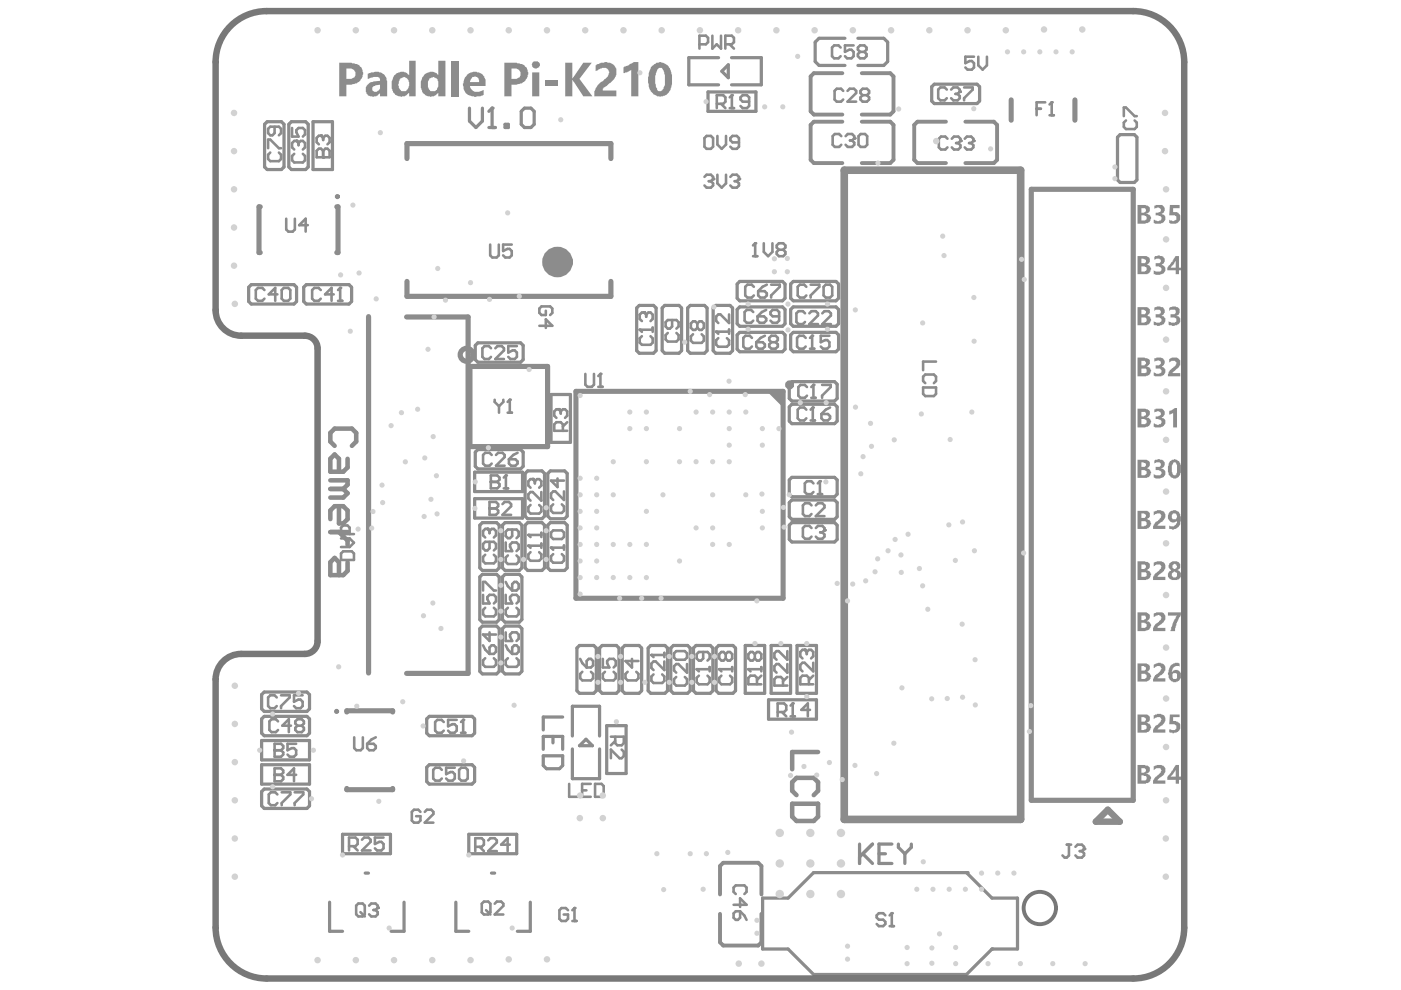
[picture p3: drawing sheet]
<svg xmlns="http://www.w3.org/2000/svg" width="297mm" height="210mm" viewBox="0 0 297 210" stroke-linecap="round" stroke-linejoin="round" font-family="sans-serif">
<path d="M162.6 83h3.4v3.4z" fill="#8c8c8c"/>
<circle cx="220.5" cy="192.5" r="3.5" fill="none" stroke="#000" stroke-width=".21"/>
<path d="M236.9 38.1l.6 .6M237.5 28.5l-.6 .6M240.5 28.5l.6 .6M241.1 38.1l-.6 .6" fill="none" stroke="#8c8c8c" stroke-width=".69"/>
<path d="M227.9 21.2v4.3" fill="none" stroke="#8c8c8c" stroke-width="1.1"/>
<circle cx="210.3" cy="201.2" r=".34" fill="#8c8c8c"/>
<path d="M210.3 190.4h5.4M210.3 201.2h5.4" fill="none" stroke="#8c8c8c" stroke-width=".69"/>
<path d="M210.7 25.8l.7 .7M211.4 33.9l-.7 .7" fill="none" stroke="#8c8c8c" stroke-width=".82"/>
<path d="M214.4 21.2v4.3" fill="none" stroke="#8c8c8c" stroke-width="1.1"/>
<circle cx="204.9" cy="185" r=".34" fill="#8c8c8c"/>
<g fill="none" stroke="#8c8c8c" stroke-width=".69">
<path d="M150.1 19.5h10.2v4.1h-10.2zM152.4 12.2h-6.4v5.8h6.4M153 15.1l1.4-1.4v2.8zM155.1 12.2h6.3v5.8h-6.3M179.1 8.1h-5.4l-.9 .8v4.2l.9 .8h5.4M181.9 8.1h5.5l.8 .8v4.2l-.8 .8h-5.5M197.5 18.4l.6-.6h9l.6 .6v3l-.6 .6h-9l-.6-.6zM56.1 26.3l.5-.5h3.1l.5 .5v9.1l-.5 .5h-3.1l-.5-.5zM61.2 26.3l.6-.5h3l.6 .5v9.1l-.6 .5h-3l-.6-.5zM66.4 25.8h4.1v10.1h-4.1zM236.9 29.1v9M237.5 38.7h3"/>
<path d="M237.5 28.5h3M241.1 29.1v9M52.7 60.9l.6-.5h9l.6 .5v3l-.6 .6h-9l-.6-.6zM64.4 60.9l.5-.5h9.1l.5 .5v3l-.5 .6h-9.1l-.5-.6zM100.8 73.2l.5-.5h9.1l.5 .5v3.1l-.5 .5h-9.1l-.5-.5zM135 65.3l.5-.5h3.1l.5 .5v9l-.5 .6h-3.1l-.5-.6zM140.4 65.3l.5-.5h3.1l.5 .5v9l-.5 .6h-3.1l-.5-.6zM145.8 65.3l.5-.5h3.1l.5 .5v9l-.5 .6h-3.1l-.5-.6zM151.2 65.3l.6-.5h3l.5 .5v9l-.5 .6h-3l-.6-.6zM156.3 60.2l.5-.5h9.1l.5 .5v3l-.5 .6h-9.1l-.5-.6zM156.3 65.6l.5-.5h9.1l.5 .5v3l-.5 .6h-9.1l-.5-.6zM156.3 71l.5-.5h9.1l.5 .5v3l-.5 .6h-9.1l-.5-.6z"/>
<path d="M167.6 60.2l.6-.5h9l.6 .5v3l-.6 .6h-9l-.6-.6zM167.6 65.6l.6-.5h9l.6 .5v3l-.6 .6h-9l-.6-.6zM167.6 71l.6-.5h9l.6 .5v3l-.6 .6h-9l-.6-.6zM100.8 95.9l.5-.6h9.1l.5 .6v3l-.5 .5h-9.1l-.5-.5zM116.8 83.6h4.1v10.2h-4.1zM167.3 81.5l.6-.6h9l.6 .6v3l-.6 .5h-9l-.6-.5zM167.3 86.3l.6-.6h9l.6 .6v3l-.6 .5h-9l-.6-.5zM100.6 100.1h10.2v4.1h-10.2zM100.6 105.7h10.2v4.1h-10.2zM101.7 111.4l.6-.6h3l.5 .6v9l-.5 .6h-3l-.6-.6zM106.5 111.4l.6-.6h3l.5 .6v9l-.5 .6h-3l-.6-.6zM111.3 111.4l.6-.6h3l.6 .6v9l-.6 .6h-3l-.6-.6z"/>
<path d="M111.3 100.4l.6-.6h3l.6 .6v9l-.6 .6h-3l-.6-.6zM116.1 100.4l.6-.6h3l.6 .6v9l-.6 .6h-3l-.6-.6zM116.1 111.4l.6-.6h3l.6 .6v9l-.6 .6h-3l-.6-.6zM167.3 111.4l.6-.6h9l.6 .6v3l-.6 .5h-9l-.6-.5zM167.3 101.8l.6-.6h9l.6 .6v3l-.6 .5h-9l-.6-.5zM167.3 106.6l.6-.6h9l.6 .6v3l-.6 .5h-9l-.6-.5zM101.7 133.3l.6-.6h3l.5 .6v9l-.5 .6h-3l-.6-.6zM101.7 122.3l.6-.5h3l.5 .5v9.1l-.5 .5h-3l-.6-.5zM106.5 133.3l.6-.6h3l.5 .6v9l-.5 .6h-3l-.6-.6zM106.5 122.3l.6-.5h3l.5 .5v9.1l-.5 .5h-3l-.6-.5zM122.3 137.4l.6-.5h3l.5 .5v9.1l-.5 .5h-3l-.6-.5zM127.1 137.4l.6-.5h3l.5 .5v9.1l-.5 .5h-3l-.6-.5z"/>
<path d="M131.9 137.4l.6-.5h3l.5 .5v9.1l-.5 .5h-3l-.6-.5zM137.4 137.4l.6-.5h3l.5 .5v9.1l-.5 .5h-3l-.6-.5zM142.2 137.4l.6-.5h3l.5 .5v9.1l-.5 .5h-3l-.6-.5zM147 137.4l.6-.5h3l.5 .5v9.1l-.5 .5h-3l-.6-.5zM151.8 137.4l.6-.5h3l.5 .5v9.1l-.5 .5h-3l-.6-.5zM158 136.9h4.1v10.1h-4.1zM163.5 136.9h4.1v10.1h-4.1zM169 136.9h4.1v10.1h-4.1zM55.5 147.3l.5-.6h9.1l.5 .6v3l-.5 .5h-9.1l-.5-.5zM55.5 152.4l.5-.5h9.1l.5 .5v3l-.5 .6h-9.1l-.5-.6zM55.5 157h10.1v4.1h-10.1zM90.5 152.4l.5-.5h9.1l.5 .5v3l-.5 .6h-9.1l-.5-.6z"/>
<path d="M121.4 158.8v6.3h5.7v-6.3M121.4 156.1v-6.4h5.7v6.4M122.9 158.1l1.3-1.4 1.4 1.4zM128.6 153.9h4.1v10.1h-4.1zM162.9 148.4h10.2v4.1h-10.2zM55.5 162.1h10.1v4.2h-10.1zM55.5 167.8l.5-.5h9.1l.5 .5v3.1l-.5 .5h-9.1l-.5-.5zM72.6 176.9h10.2v4.1h-10.2zM90.5 162.7l.5-.6h9.1l.5 .6v3l-.5 .6h-9.1l-.5-.6zM99.4 176.9h10.2v4.1h-10.2zM69.9 191.3v6.2h2.7M77.4 185.1h.7"/>
<path d="M85.7 191.3v6.2h-2.8M96.6 191.3v6.2h2.8M104.2 185.1h.7M112.4 191.3v6.2h-2.7M204.9 185l5.4 5.4M205.3 185h-32.8l-5.4 5.4h-5.4v10.8h5.4l5.4 5.4h32.4l5.4-5.4M215.7 190.4v10.8"/>
</g>
<path d="M178.6 15.5h-6l-.7 .7v7.4l.7 .7h6M182.7 15.5h6.1l.6 .7v7.4l-.6 .7h-6.1M178.6 25.8h-6l-.7 .7v7.4l.7 .7h6M182.7 25.8h6.1l.6 .7v7.4l-.6 .7h-6.1M200.6 25.8h-6.1l-.7 .7v7.4l.7 .7h6.1M204.7 34.6h6M204.7 25.8h6M211.4 26.5v7.4M152.7 193.8v6l.6 .7h7.5l.6-.7v-6M152.7 189.6v-6l.6-.7h7.5l.6 .7v6" fill="none" stroke="#8c8c8c" stroke-width=".82"/>
<path d="M86.3 33.6v-3.2h43.2v3.2M55.2 43.8h-.3v9.8h.3M71.4 43.8h.3v9.8h-.3M86.3 59.7v3.1h43.2v-3.1M218.7 40.1h21.6v129.6h-21.6zM78.1 67.1v75.6M86.2 67.2h13v75.6h-13M99.6 77.7h16.5v17h-16.5zM122.1 83h43.9v43.8h-43.9zM73.5 151v-.3h9.8v.3M73.5 167.2v.2h9.8v-.2" fill="none" stroke="#8c8c8c" stroke-width="1.1"/>
<path d="M232.3 174.2l2.6-2.5 2.5 2.5z" fill="none" stroke="#8c8c8c" stroke-width="1.4"/>
<path d="M179 36.1h37.4v137.6h-37.4z" fill="none" stroke="#8c8c8c" stroke-width="1.6"/>
<g fill="#8c8c8c">
<path d="M244.6 130.1h.1a1.14 1.14 0 0 1 1.3-.3 1.14 1.14 0 0 1 1.1 .8 1.14 1.14 0 0 1-.4 1.3l-.6 .5a.69 .69 0 0 0-.7 .7h1.7v.7h-2.6v-.7l.2-.5 1-.8a.83 .83 0 0 0 .4-1.1l-.7-.3v.1h-.4v.2l-.4 .1z"/>
<path d="M247.6 129.8h2.8v.7h-.2v.3l-.2 .3a6.1 6.1 0 0 0-.9 2.7h-.9v-.3h.1a1.6 1.6 0 0 1 .4-1.3l.3-.9 .6-.8h-2z"/>
<path d="M244.6 119.3h.1a1.89 1.89 0 0 1 2.2 .1 1.6 1.6 0 0 1-.5 1.9l-1 1h1.7v.7h-2.6a1.02 1.02 0 0 1 .2-1.1l.2-.3a2.28 2.28 0 0 0 1.4-1.5l-.2-.1a.71 .71 0 0 0-.9-.3l-.6 .4z"/>
<path d="M244.6 108.4l1.1-.2a1.15 1.15 0 0 1 1.1 .4 1.15 1.15 0 0 1 .1 1.2l-.1 .4-.4 .4-.4 .2-.6 .7h1.7v.6h-2.6v-.2a2.27 2.27 0 0 1 1.2-1.7l.3-.2a.63 .63 0 0 0 .1-.9 .63 .63 0 0 0-.9-.1h-.3l-.3 .3z"/>
<path d="M244.7 97.6l.9-.3 .4 .2a.91 .91 0 0 1 .9 .7 .91 .91 0 0 1-.6 1.1v.1a.92 .92 0 0 1 .8 .6 .92 .92 0 0 1-.3 1l-.8 .5h-1l-.4-.3v-.7l.4 .3h.4a.55 .55 0 0 0 .7-.2 .55 .55 0 0 0 0-.7l-.4-.2h-.7v-.7h.4a.53 .53 0 0 0 .7-.6 .53 .53 0 0 0-.8-.4l-.6 .3z"/>
<path d="M244.7 86.8l.9-.2a1.08 1.08 0 0 1 1.2 .6h.1v.4a.73 .73 0 0 1-.5 .8l-.1 .2a.92 .92 0 0 1 .8 .6 .92 .92 0 0 1-.3 1 2.25 2.25 0 0 1-2.2 .3v-.8a1.03 1.03 0 0 0 1.7 0v-.3a1.16 1.16 0 0 0-1.3-.6v-.5h.6l.1-.1a.48 .48 0 0 0 .4-.6 .48 .48 0 0 0-.5-.4l-.9 .3z"/>
<path d="M247.9 87.2l1.2-.7h.5v4.1h-.9v-3.1l-.2 .2-.6 .2z"/>
<path d="M244.7 76h.3a1.24 1.24 0 0 1 1.3-.1 1.24 1.24 0 0 1 .6 1.1l-.6 .7h.1a.94 .94 0 0 1 .7 1l-.2 .5a1.76 1.76 0 0 1-2.2 .5h-.1v-.7l.6 .2h.6v-.1a.42 .42 0 0 0 .5-.3 .42 .42 0 0 0-.3-.5v-.2h-1v-.6h.4a.55 .55 0 0 0 .7-.7l-.1-.3-.4-.1-.9 .2z"/>
<path d="M247.9 76.1a1.79 1.79 0 0 1 2.3 .3v.2a1.69 1.69 0 0 1-.9 1.8l-.7 .7h1.6v.7h-2.6v-.4a2.43 2.43 0 0 1 1.3-1.5l.2-.3a.55 .55 0 0 0 0-1v-.1h-.8l-.4 .4z"/>
<path d="M244.7 65.3a1.5 1.5 0 0 1 2.2 .4v.7h-.1l-.1 .4-.4 .1 .2 .1a.94 .94 0 0 1 .2 1.7v.1l-.9 .3h-.5v-.1h-.6l-.1-.2v-.7l.8 .3a.59 .59 0 0 0 .9-.5 .59 .59 0 0 0-.9-.6h-.4v-.7h.6a.53 .53 0 0 0 .5-.6 .53 .53 0 0 0-.8-.3h-.3l-.3 .2z"/>
<path d="M247.9 65.3a1.55 1.55 0 0 1 2.2 .4v.1a1.11 1.11 0 0 1-.5 1.1h-.2l.2 .1a.71 .71 0 0 1 .6 .9v.2a1.57 1.57 0 0 1-1.6 1l-.8-.3v-.7h.1a1.14 1.14 0 0 0 1.2 .3v-.1a.52 .52 0 0 0 .3-.7 .52 .52 0 0 0-.7-.3h-.5v-.7h.4a.54 .54 0 0 0 .7-.6 .54 .54 0 0 0-.8-.3h-.3l-.3 .2z"/>
<path d="M244.7 54.4l.9-.2 .4 .1a.97 .97 0 0 1 .9 1.2l-.6 .7a.92 .92 0 0 1 .8 .6 .92 .92 0 0 1-.3 1.1l-.8 .4-1.4-.2v-.8l.7 .3a.59 .59 0 0 0 .8-.2 .59 .59 0 0 0-.1-.8l-1-.1v-.7h.4a.51 .51 0 0 0 .7-.5 .51 .51 0 0 0-.7-.5l-.7 .3z"/>
<path d="M244.7 43.6l.9-.1a1.08 1.08 0 0 1 1.2 .5h.1a1.32 1.32 0 0 1-.6 1.4 .92 .92 0 0 1 .8 .6 .92 .92 0 0 1-.3 1 2.25 2.25 0 0 1-2.2 .3v-.7h.3a.78 .78 0 0 0 1.1 .1 .51 .51 0 0 0 .2-.5 .51 .51 0 0 0-.5-.4l-.1-.1h-.6v-.6h.6l.1-.1a.48 .48 0 0 0 .4-.6 .48 .48 0 0 0-.5-.4l-.9 .3z"/>
<path d="M248 43.5h2.1v.6h-1.4v.9a1.08 1.08 0 0 1 1.5 .9v.2a1.28 1.28 0 0 1-1.6 1.3l-.7-.1v-.7l.6 .1a.62 .62 0 0 0 .9-.4 .62 .62 0 0 0-.8-.6h-.7z"/>
<path d="M242 130.5v1h.5v-.2a.45 .45 0 0 0 .4-.5 .45 .45 0 0 0-.6-.3zM242 132v1.1h.5a.57 .57 0 0 0 .6-.8l-.4-.1v-.2zM241.2 129.8h1.9l.1 .2a.86 .86 0 0 1 .6 .8 .86 .86 0 0 1-.7 .8l.1 .2a.98 .98 0 0 1 .7 1.3h-.1a.74 .74 0 0 1-.8 .6l-.2 .1h-1.6z"/>
<path d="M242 119.7v.9h.4a.52 .52 0 0 0 .6-.6l-.3-.3zM242 121.3v1h.5a.48 .48 0 0 0 .6-.5 .48 .48 0 0 0-.6-.5zM241.2 119h1.6v.1a.81 .81 0 0 1 1 .5 .81 .81 0 0 1-.4 1l-.3 .3a.71 .71 0 0 1 .8 .7h.2a1.41 1.41 0 0 1-1.6 1.4h-1.3z"/>
<path d="M248.6 119.8a.55 .55 0 0 0 .1 .7 .55 .55 0 0 0 .7 0l.2-.3v-.2h-.2a.35 .35 0 0 0-.3-.4 .35 .35 0 0 0-.4 .2zM248.5 121.6v.1a.58 .58 0 0 0 .4 .7 .58 .58 0 0 0 .7-.3 .58 .58 0 0 0-.3-.8l-.4-.1zM247.9 119.4a1.52 1.52 0 0 1 2.3 .3v.1a.69 .69 0 0 1-.5 1v.1a1.01 1.01 0 0 1 .7 .8 1.01 1.01 0 0 1-.4 1l-.2 .1a1.8 1.8 0 0 1-2.2-.5v-.1a1.15 1.15 0 0 1 .9-1.3 .94 .94 0 0 1-.7-.9z"/>
<path d="M242 108.9v.9h.7a.51 .51 0 0 0 .3-.6 .51 .51 0 0 0-.6-.3zM242 110.5v1.1h.5l.2-.1a.48 .48 0 0 0 .4-.6 .48 .48 0 0 0-.6-.4zM241.2 108.3h1.3a.83 .83 0 0 1 1.1 .4h.2v.3a.97 .97 0 0 1-.7 1.1h.1a1.02 1.02 0 0 1 .6 1.6l-.7 .4h-1.9z"/>
<path d="M248.5 109.1v.2a.55 .55 0 0 0 0 .6 .55 .55 0 0 0 .5 .2h.1a.58 .58 0 0 0 .3-1 .43 .43 0 0 0-.4-.3 .43 .43 0 0 0-.4 .3zM247.9 108.6a1.39 1.39 0 0 1 2.2 .3 2.67 2.67 0 0 1-.4 3l-.4 .2-.8 .2v-.2h-.6v-.6a1.14 1.14 0 0 0 1.7-1.1v.1a1.22 1.22 0 0 1-1.4 .1 1.22 1.22 0 0 1-.6-1.3z"/>
<path d="M242 98v1h.4a.42 .42 0 0 0 .6-.3 .42 .42 0 0 0-.5-.5zM242 99.7v1.1h.7l.1-.2a.52 .52 0 0 0 .3-.6 .52 .52 0 0 0-.7-.3zM241.2 97.5h1.3a.96 .96 0 0 1 1.2 .5 .96 .96 0 0 1-.5 1.3h-.1h.1a.98 .98 0 0 1 .7 1.3l-.7 .7h-2z"/>
<path d="M248.7 98.2a2.91 2.91 0 0 0 0 2.4 .37 .37 0 0 0 .5 .2 .37 .37 0 0 0 .2-.4l.2-.2v-1.6l-.3-.6zM248 97.8l.7-.3a1.2 1.2 0 0 1 1.5 .9 3 3 0 0 1-.4 2.8 1.21 1.21 0 0 1-1.8-.3 2.59 2.59 0 0 1-.2-2.3z"/>
<path d="M242 87.3v1h.5v-.1a.45 .45 0 0 0 .4-.6 .45 .45 0 0 0-.6-.3zM242 88.8v1.1h.5a.57 .57 0 0 0 .6-.8l-.4-.1v-.2zM241.2 86.6h1.6l.3 .2a.81 .81 0 0 1 .7 .6 .81 .81 0 0 1-.4 .9v.1h-.3l.1 .2a.98 .98 0 0 1 .7 1.3h-.1l-.2 .4-.8 .3h-1.6z"/>
<path d="M242 76.5v1h.4a.52 .52 0 0 0 .6-.7l-.3-.3zM242 78.1v1h.5a.48 .48 0 0 0 .6-.5 .48 .48 0 0 0-.6-.5zM241.2 75.8h1.5l.1 .2a.81 .81 0 0 1 .9 .5 .81 .81 0 0 1-.3 1l-.3 .2a.71 .71 0 0 1 .8 .7h.2a1.41 1.41 0 0 1-1.6 1.4h-1.3z"/>
<path d="M242 65.7v.9h.4a.5 .5 0 0 0 .6-.5 .5 .5 0 0 0-.7-.4zM242 67.3v1.1h.7v-.1a.48 .48 0 0 0 .4-.6 .48 .48 0 0 0-.6-.4zM241.2 65.1h1.3a.83 .83 0 0 1 1.1 .4h.2v.3a.97 .97 0 0 1-.7 1.1h.1a1.02 1.02 0 0 1 .6 1.6l-.7 .5h-1.9z"/>
<path d="M242 54.8v1h.5a.41 .41 0 0 0 .5-.4 .41 .41 0 0 0-.5-.4zM242 56.5v1.1h.7l.1-.2a.52 .52 0 0 0 .3-.6 .52 .52 0 0 0-.7-.3zM241.2 54.3h1.3a.96 .96 0 0 1 1.2 .6 .96 .96 0 0 1-.5 1.2h-.1h.1a.98 .98 0 0 1 .7 1.3l-.1 .3a1.09 1.09 0 0 1-1.3 .4h-1.3z"/>
<path d="M249.1 55.4l-.2 .7-.7 .7h1.1v-1.4zM249.1 54.4l.2-.1h.7v2.5h.5v.5h-.5v.8h-.7v-.8h-1.8l.1-.8 1-1v-.3h.1z"/>
<path d="M242 44.1v1h.5l.2-.1a.46 .46 0 0 0 .2-.7 .46 .46 0 0 0-.6-.2zM242 45.7v1h.5a.57 .57 0 0 0 .6-.8l-.4-.1v-.1zM241.2 43.5h1.6l.3 .1a.81 .81 0 0 1 .7 .7 .81 .81 0 0 1-.4 .8l-.3 .3a1 1 0 0 1 .9 .6 1 1 0 0 1-.2 1l-1 .4h-1.6z"/>
</g>
<path d="M219.8 23.1h.9M221.6 21.7h-1.8v2.7M222.5 24.4h.9M223 21.7v2.7" fill="none" stroke="#8c8c8c" stroke-width=".55"/>
<circle cx="223" cy="21.7" r=".27" fill="#8c8c8c"/>
<g fill="none" stroke="#8c8c8c" stroke-width=".55">
<path d="M178.2 10.1l-.4-.5h-.9l-.5 .5v1.8l.5 .5h.9l.4-.5M181 9.6h-1.9v1.4l1-.5h.4l.5 .5v.9l-.5 .5h-.9l-.5-.5M182.3 11l-.4-.5v-.4l.4-.5h1l.4 .5v.4l-.4 .5M182.3 11l-.4 .5v.4l.4 .5h1l.4-.5v-.4l-.4-.5M182.3 11h1M223 21.7l-.5 .5M135.6 69.9h2.8M136.1 71.3l-.5 .4v.9l.5 .5h1.8l.5-.5v-.9l-.5-.4M138.4 69.5v.9M146.9 70.9l-.4 .4v.9l.4 .5h1.9l.4-.5v-.9l-.4-.4M147.9 68.6l-.5-.5h-.5l-.4 .5v.9l.4 .5h.5l.5-.5M147.9 68.6l.4-.5h.5l.4 .5v.9l-.4 .5h-.5l-.4-.5"/>
<path d="M147.9 68.6v.9"/>
</g>
<circle cx="135.6" cy="69.9" r=".27" fill="#8c8c8c"/>
<path d="M135.6 69.9l.5 .5M136.6 66.3h-.5l-.5 .4v.9l.5 .5" fill="none" stroke="#8c8c8c" stroke-width=".55"/>
<circle cx="136.6" cy="66.3" r=".27" fill="#8c8c8c"/>
<path d="M124.1 79.3v2.3l.5 .4h.9l.4-.4v-2.3M127.3 79.3v2.7M136.6 66.3l.4 .4M137 66.7v.5M137 66.7l.5-.4h.4l.5 .4v.9l-.5 .5M126.8 82h1M120.7 166.2v2.7h1.8M123.4 167.6h.9M125.2 166.2h-1.8v2.7h1.8M126.2 166.2h1.3l.5 .5v1.8l-.5 .4h-1.3z" fill="none" stroke="#8c8c8c" stroke-width=".55"/>
<circle cx="127.3" cy="79.3" r=".27" fill="#8c8c8c"/>
<path d="M114.4 69.1h2.7l-1.4-1.4v1.8M115.7 65.9v.9h-.9l-.4-.5v-.9l.4-.4h1.8l.5 .4v.9l-.5 .5M127.3 79.3l-.5 .4M58.2 157.7v2.7h1.4l.4-.4v-.5l-.4-.4h-1.4M102.1 191.6l.5-.4h.9l.5 .4v1.8l-.5 .5h-.9l-.5-.5zM103.1 193l.9 .9M104.9 191.6l.4-.4h1l.4 .4v.5l-1.8 1.8h1.8" fill="none" stroke="#8c8c8c" stroke-width=".55"/>
<circle cx="58.2" cy="159.1" r=".27" fill="#8c8c8c"/>
<path d="M58.2 157.7h1.4l.4 .5v.4l-.4 .5h-1.4M62.8 157.7h-1.8v1.4l.9-.5h.4l.5 .5v.9l-.5 .4h-.9l-.4-.4" fill="none" stroke="#8c8c8c" stroke-width=".55"/>
<g fill="#8c8c8c">
<path d="M244.6 162.5h.1a1.63 1.63 0 0 1 2.4 .4 1.02 1.02 0 0 1-.3 1.1v.2l-.8 .6-.6 .7h1.7v.7h-2.6a1.02 1.02 0 0 1 .2-1.1l1.3-1.3a.59 .59 0 0 0 .1-.7 .59 .59 0 0 0-.8-.2l-.7 .4z"/>
<path d="M244.6 151.6l.7-.1v-.1h.7a1.18 1.18 0 0 1 1.1 .9 1.18 1.18 0 0 1-.6 1.3l-1.1 1.1h1.7v.6h-2.6v-.2a2.27 2.27 0 0 1 1.2-1.7l.1-.3a.71 .71 0 0 0 .3-.9l-.1-.2h-.7l-.7 .5z"/>
<path d="M248 151.5h2.1v.5h-1.4v.9h.6a1.24 1.24 0 0 1 1 1 1.24 1.24 0 0 1-.7 1.3l-.7 .3-1-.3v-.7v.2l.6 .1a.61 .61 0 0 0 .8-.3h.1a.74 .74 0 0 0-.4-.9h-1.1z"/>
<path d="M244.6 140.9h.1a1.36 1.36 0 0 1 1.4-.3 1.36 1.36 0 0 1 1 1v.6h-.2l-.1 .4-1.4 1.1v.1h1.7v.7h-2.6l.1-.8a1.26 1.26 0 0 1 1-1l.4-.5a.58 .58 0 0 0 0-.9 .58 .58 0 0 0-.8 .1l-.6 .2z"/>
<path d="M242 162.9v.9h.5l.2-.1a.46 .46 0 0 0 .2-.6 .46 .46 0 0 0-.6-.2zM242 164.4v1.1h.5a.48 .48 0 0 0 .6-.5 .48 .48 0 0 0-.6-.5zM241.2 162.2h1.6v.1a.83 .83 0 0 1 1 .7 .83 .83 0 0 1-.7 1v.1a.94 .94 0 0 1 1 1l-.2 .1a.95 .95 0 0 1-.9 .8v.2h-1.8z"/>
<path d="M249 163.6l-.1 .4-.7 .7h1.1v-1.4zM249.3 162.2h.7v2.5h.5v.6h-.5v.9h-.7v-.9h-1.8v-.6l1.1-1.3z"/>
<path d="M242 152v1h.7a.51 .51 0 0 0 .3-.6 .51 .51 0 0 0-.6-.4zM242 153.7v1.1h.5l.2-.1a.48 .48 0 0 0 .4-.6 .48 .48 0 0 0-.6-.4zM241.2 151.5h1.3a.83 .83 0 0 1 1.1 .4h.2v.3a.97 .97 0 0 1-.7 1.1h.1a1.02 1.02 0 0 1 .6 1.6l-.7 .4h-1.9z"/>
<path d="M242 141.2v1h.4a.42 .42 0 0 0 .6-.4 .42 .42 0 0 0-.5-.4v-.2zM242 142.9v1.1h.7l.1-.2a.43 .43 0 0 0 .3-.4 .43 .43 0 0 0-.3-.4v-.1zM241.2 140.7h1.3a.96 .96 0 0 1 1.2 .5 .96 .96 0 0 1-.5 1.2h-.1l.7 .3a1.16 1.16 0 0 1-.4 1.7l-.2 .1h-2z"/>
<path d="M248.2 141.1a2.2 2.2 0 0 1 1.9-.4v.7l-.3-.2a.87 .87 0 0 0-1.1 .6h-.1l-.1 .5 .1 .1a.99 .99 0 0 1 1-.3 .99 .99 0 0 1 .8 .8v.6a1.34 1.34 0 0 1-2.1 .9l-.1-.2a.98 .98 0 0 1-.4-1.1l-.2-.5h.2v-.6zM248.6 142.9v.2a.55 .55 0 0 0 0 .6 .55 .55 0 0 0 .5 .3 .64 .64 0 0 0 .5-1 .64 .64 0 0 0-1-.1z"/>
</g>
<path d="M200.7 19l-.4-.5h-.9l-.5 .5v1.8l.5 .5h.9l.4-.5M201.7 19l.4-.5h.9l.5 .5v.5" fill="none" stroke="#8c8c8c" stroke-width=".55"/>
<circle cx="203.5" cy="19.5" r=".27" fill="#8c8c8c"/>
<path d="M202.6 19.9h.4M203 19.9l.5 .5v.4l-.5 .5h-.9l-.4-.5M203.5 19.5l-.5 .4M204.4 18.5h1.8v.5l-1.8 1.8v.5M200.9 29.4l-.5-.4h-.9l-.4 .4v1.8l.4 .5h.9l.5-.5M201.8 29.4l.5-.4h.9l.4 .4v.5" fill="none" stroke="#8c8c8c" stroke-width=".55"/>
<circle cx="203.6" cy="29.9" r=".27" fill="#8c8c8c"/>
<path d="M202.7 30.3h.5M203.2 30.3l.4 .5v.4l-.4 .5h-.9l-.5-.5M203.6 29.9l-.4 .4M204.5 29.4l.5-.4h.9l.5 .4v.5" fill="none" stroke="#8c8c8c" stroke-width=".55"/>
<circle cx="206.4" cy="29.9" r=".27" fill="#8c8c8c"/>
<path d="M205.5 30.3h.4M205.9 30.3l.5 .5v.4l-.5 .5h-.9l-.5-.5M206.4 29.9l-.5 .4M187.7 194.1l-.5-.5h-.9l-.4 .5v.4l.4 .5h.9l.5 .5v.4l-.5 .5h-.9l-.4-.5M188.6 196.4h.9M189.1 193.6v2.8" fill="none" stroke="#8c8c8c" stroke-width=".55"/>
<circle cx="189.1" cy="193.6" r=".27" fill="#8c8c8c"/>
<path d="M178.4 28.9l-.5-.5h-.9l-.5 .5v1.8l.5 .5h.9l.5-.5M179.3 28.9l.4-.5h1l.4 .5v.4M189.1 193.6l-.5 .5" fill="none" stroke="#8c8c8c" stroke-width=".55"/>
<circle cx="181.1" cy="29.3" r=".27" fill="#8c8c8c"/>
<g fill="none" stroke="#8c8c8c" stroke-width=".55">
<path d="M178.8 19.3l-.5-.5h-.9l-.5 .5v1.8l.5 .5h.9l.5-.5M179.7 19.3l.4-.5h1l.4 .5v.4l-1.8 1.9h1.8M180.2 29.8h.5M180.7 29.8l.4 .4v.5l-.4 .5h-1l-.4-.5M181.1 29.3l-.4 .5M182 28.9l.5-.5h.9l.5 .5v1.8l-.5 .5h-.9l-.5-.5zM182.9 20.2l-.5-.5v-.4l.5-.5h.9l.5 .5v.4l-.5 .5M182.9 20.2l-.5 .4v.5l.5 .5h.9l.5-.5v-.5l-.5-.4M182.9 20.2h.9M166.9 138.1v1.8l-1.8-1.8h-.5l-.4 .4v.9l.4 .5M170.6 137.8h-.5l-.4 .4v.9l.4 .5M166 145.4v-1.4l-.4-.5h-1l-.4 .5v1.4h2.7"/>
<path d="M166.9 140.8v1.8l-1.8-1.8h-.5l-.4 .4v1l.4 .4M166.9 143.5l-.9 .9M171.5 145.1v-1.4l-.4-.4h-1l-.4 .4v1.4h2.7M172.4 140.5v1.8l-1.8-1.8h-.5l-.4 .5v.9l.4 .4M172.4 143.3l-.9 .9"/>
</g>
<circle cx="170.6" cy="137.8" r=".27" fill="#8c8c8c"/>
<path d="M170.6 137.8l.5 .4M171.1 138.2v.5M171.1 138.2l.4-.4h.5l.4 .4v.9l-.4 .5M164.9 151h1.3l.5-.5v-.9l-.5-.5h-1.3v2.8M165.8 151l.9 .9M167.6 151.9h.9M168.1 149.1v2.8" fill="none" stroke="#8c8c8c" stroke-width=".55"/>
<circle cx="168.1" cy="149.1" r=".27" fill="#8c8c8c"/>
<path d="M158.7 141.9h2.7M160.5 145.1v-1.4l-.5-.4h-.9l-.4 .4v1.4h2.7M161.4 143.3l-.9 .9M161.4 141.4v.9M168.1 149.1l-.5 .5M171.7 150.5h-1.8l1.4-1.4v2.8M155.5 193.7l.5-.5h.9v1.4l-.4 .4h-.5l-.5-.4zM155.5 191.8h2.8l-1.4-1.3v1.8M156 189.6l-.5-.5v-.9l.5-.5h1.8l.5 .5v.9l-.5 .5M156.9 193.2l.9 .9 .5 .9" fill="none" stroke="#8c8c8c" stroke-width=".55"/>
<circle cx="158.7" cy="141.9" r=".27" fill="#8c8c8c"/>
<path d="M142.9 138.5l.5-.4h1.8l.5 .4v.9l-.5 .5h-1.8l-.5-.5zM160 138.7l-.4-.5h-.5l-.4 .5v.9l.4 .5h.5l.4-.5M160 138.7l.5-.5h.5l.4 .5v.9l-.4 .5h-.5l-.5-.5M160 138.7v.9M143.4 143.5l-.5 .5v.9l.5 .5h1.8l.5-.5v-.9l-.5-.5M145.7 140.8v1.8l-1.9-1.8h-.4l-.5 .4v1l.5 .4M147.7 141.9h2.8M148.2 143.3l-.5 .4v.9l.5 .5h1.8l.5-.5v-.9l-.5-.4M150.5 141.4v.9M158.7 141.9l.4 .4" fill="none" stroke="#8c8c8c" stroke-width=".55"/>
<circle cx="147.7" cy="141.9" r=".27" fill="#8c8c8c"/>
<path d="M112.5 107.1l-.5 .4v.9l.5 .5h1.8l.5-.5v-.9l-.5-.4M112.9 101.6h-.4l-.5 .4v1l.5 .4M114.8 104.3v1.9l-1.9-1.9h-.4l-.5 .5v.9l.5 .5M123 139.7l.5 .9 .9 .9M134 139.7v1.8l-1.4-1.3h2.8M149.1 138.2v1.4l-.5 .5h-.4l-.5-.5v-.9l.5-.5h1.8l.5 .5v.9l-.5 .5M123.5 142.4l-.5 .5v.9l.5 .5h1.8l.5-.5v-.9l-.5-.5M124.4 140.2l.4-.5h.5l.5 .5v.9l-.5 .4h-.9zM133.1 142.4l-.5 .5v.9l.5 .5h1.8l.5-.5v-.9l-.5-.5M147.7 141.9l.5 .4" fill="none" stroke="#8c8c8c" stroke-width=".55"/>
<circle cx="112.9" cy="101.6" r=".27" fill="#8c8c8c"/>
<path d="M112 115.7h2.8M112.5 117.1l-.5 .4v.9l.5 .5h1.8l.5-.5v-.9l-.5-.4M112.9 101.6l.5 .4M113.4 102v.5M113.4 102l.5-.4h.4l.5 .4v1l-.5 .4M114.8 115.2v1" fill="none" stroke="#8c8c8c" stroke-width=".55"/>
<circle cx="112" cy="115.7" r=".27" fill="#8c8c8c"/>
<path d="M112 115.7l.5 .5M112 113.4h2.8M114.8 113v.9" fill="none" stroke="#8c8c8c" stroke-width=".55"/>
<circle cx="112" cy="113.4" r=".27" fill="#8c8c8c"/>
<path d="M102.9 117.6l-.5 .5v.9l.5 .4h1.8l.5-.4v-.9l-.5-.5M103.3 112.1h-.4l-.5 .5v.9l.5 .5M103.8 114.9v1.4l-.5 .4h-.4l-.5-.4v-1l.5-.4h1.8l.5 .4v1l-.5 .4M112 113.4l.5 .5M102.4 136.8l.5 .9 .9 .9M102.9 139.6l-.5 .4v.9l.5 .5h1.8l.5-.5v-.9l-.5-.4M103.8 137.3l.4-.5h.5l.5 .5v.9l-.5 .4h-.9zM103.8 134.1v1.8l-1.4-1.4h2.8" fill="none" stroke="#8c8c8c" stroke-width=".55"/>
<circle cx="103.3" cy="112.1" r=".27" fill="#8c8c8c"/>
<path d="M68 61.5l-.4-.5h-1l-.4 .5v1.8l.4 .5h1l.4-.5M70.8 62.4h-1.9l1.4-1.4v2.8M71.7 63.8h.9M72.1 61v2.8M103.3 112.1l.5 .5M103.8 112.6v.5M103.8 112.6l.4-.5h.5l.5 .5v.9l-.5 .5M89.1 172.1l-.4-.4h-.9l-.5 .4v1.9l.5 .4h.9l.4-.4v-.9h-.9M90.1 172.1l.4-.4h.9l.5 .4v.5l-1.8 1.8h1.8" fill="none" stroke="#8c8c8c" stroke-width=".55"/>
<circle cx="72.1" cy="61" r=".27" fill="#8c8c8c"/>
<path d="M67.1 33.3h2.8v-1.3l-.5-.5h-.4l-.5 .5v1.3M72.1 61l-.4 .5" fill="none" stroke="#8c8c8c" stroke-width=".55"/>
<circle cx="68.5" cy="33.3" r=".27" fill="#8c8c8c"/>
<path d="M67.1 33.3v-1.3l.5-.5h.5l.4 .5v1.3M68.1 28.8h-.5l-.5 .4v.9l.5 .5" fill="none" stroke="#8c8c8c" stroke-width=".55"/>
<circle cx="68.1" cy="28.8" r=".27" fill="#8c8c8c"/>
<path d="M68.1 28.8l.4 .4M68.5 29.2v.5M68.5 29.2l.5-.4h.4l.5 .4v.9l-.5 .5M58.2 162.9v2.8h1.4l.4-.5v-.5l-.4-.4h-1.4" fill="none" stroke="#8c8c8c" stroke-width=".55"/>
<circle cx="58.2" cy="164.3" r=".27" fill="#8c8c8c"/>
<g fill="none" stroke="#8c8c8c" stroke-width=".55">
<path d="M56.8 31.4v-1.8h.5l1.8 1.8h.5M57.3 32.3l-.5 .5v.9l.5 .5h1.8l.5-.5v-.9l-.5-.5M58.2 26.9v1.3l-.4 .5h-.5l-.5-.5v-.9l.5-.4h1.8l.5 .4v.9l-.5 .5M56.1 61.5l-.5-.5h-.9l-.5 .5v1.8l.5 .5h.9l.5-.5M58.8 62.4h-1.8l1.4-1.4v2.8M59.7 61.5l.5-.5h.9l.5 .5v1.8l-.5 .5h-.9l-.5-.5zM102.4 125.2v-1.8h.5l1.8 1.8h.5M102.4 126.1v1.8h1.4l-.5-.9v-.4l.5-.5h.9l.5 .5v.9l-.5 .4M102.9 128.9l-.5 .4v.9l.5 .5h1.8l.5-.5v-.9l-.5-.4M58.2 162.9h1.4l.4 .5v.4l-.4 .5h-1.4M62.8 164.3h-1.8l1.3-1.4v2.8M226.2 179.1h.9"/>
<path d="M226.6 179.1v2.3l-.4 .4h-.5l-.4-.4M228 179.5l.5-.4h.9l.4 .4v.5"/>
</g>
<circle cx="229.8" cy="180" r=".27" fill="#8c8c8c"/>
<path d="M206.5 12h-1.8v1.4l.9-.5h.4l.5 .5v.9l-.5 .5h-.9l-.4-.5M207.4 12v1.9l.9 .9 1-.9v-1.9M238.3 24.6v-1.8h.4l1.9 1.8h.4M238.7 25.5l-.4 .5v.9l.4 .5h1.9l.4-.5v-.9l-.4-.5M172.1 112l-.5-.5h-.9l-.5 .5v1.8l.5 .4h.9l.5-.4M173 112l.4-.5h.9l.5 .5v.4M229.8 180l-.4 .5M228.9 180.5h.5M229.4 180.5l.4 .4v.5l-.4 .4h-.9l-.5-.4" fill="none" stroke="#8c8c8c" stroke-width=".55"/>
<path d="M182.2 179v4.1M185 179l-2.8 2.7M189.1 179h-2.7v4.1h2.7M190.5 179v.6l1.3 1.4M193.2 179v.6l-1.4 1.4M182.9 181l2.1 2.1M186.4 181h1.3M191.8 181v2.1" fill="none" stroke="#8c8c8c" stroke-width=".69"/>
<circle cx="174.8" cy="112.4" r=".27" fill="#8c8c8c"/>
<path d="M172.5 102.5l-.5-.5h-.9l-.5 .5v1.8l.5 .5h.9l.5-.5M173.4 104.8h.9M173.8 102v2.8M173.9 112.9h.4M174.3 112.9l.5 .4v.5l-.5 .4h-.9l-.4-.4M174.8 112.4l-.5 .5" fill="none" stroke="#8c8c8c" stroke-width=".55"/>
<circle cx="173.8" cy="102" r=".27" fill="#8c8c8c"/>
<path d="M171 86.9l-.5-.5h-.9l-.5 .5v1.8l.5 .4h.9l.5-.4M171.9 89.1h.9M172.3 86.4v2.7M173.8 102l-.4 .5" fill="none" stroke="#8c8c8c" stroke-width=".55"/>
<circle cx="172.3" cy="86.4" r=".27" fill="#8c8c8c"/>
<path d="M198.5 76.7h-2.8v1.8M171.1 82.1l-.5-.5h-.9l-.4 .5v1.8l.4 .4h.9l.5-.4M172 84.3h.9M172.3 86.4l-.4 .5M172.5 81.6v2.7M174.2 87.8h1.3l.5 .4v.5l-.5 .4h-.9l-.4-.4zM176 86.4l-.9 .5-.9 .9M195.7 82.1h2.8v1.4l-.5 .5h-1.8l-.5-.5zM196.2 81.2l-.5-.4v-.9l.5-.5h1.8l.5 .5v.9l-.5 .4" fill="none" stroke="#8c8c8c" stroke-width=".55"/>
<circle cx="172.5" cy="81.6" r=".27" fill="#8c8c8c"/>
<path d="M170.7 66.4l-.5-.4h-.9l-.4 .4v1.9l.4 .4h.9l.5-.4M170.8 71.6l-.4-.4h-1l-.4 .4v1.9l.4 .4h1l.4-.4M171.6 66.4l.5-.4h.9l.4 .4v.5l-1.8 1.8h1.8M171.7 73.9h1M172.2 71.2v2.7M174.3 66.4l.5-.4h.9l.5 .4v.5l-1.9 1.8h1.9M172.5 81.6l-.5 .5M174.3 81.6h1.8v.5l-1.8 1.8v.4" fill="none" stroke="#8c8c8c" stroke-width=".55"/>
<circle cx="172.2" cy="71.2" r=".27" fill="#8c8c8c"/>
<path d="M171 60.8l-.5-.4h-.9l-.5 .4v1.8l.5 .5h.9l.5-.5M171.9 60.4h1.8v.4l-1.8 1.8v.5M172.2 71.2l-.5 .4M174.6 60.8l.5-.4h.9l.4 .4v1.8l-.4 .5h-.9l-.5-.5zM175.9 71.2h-1.9v1.4l.9-.5h.5l.5 .5v.9l-.5 .4h-.9l-.5-.4M118.4 86.8h-.4l-.5 .4v.9l.5 .5M119.3 91.3v-1.3l-.4-.5h-.9l-.5 .5v1.3h2.8M120.3 89.5l-1 .9M129.5 156.2h2.8v1.4l-.5 .4h-.9l-.5-.4v-1.4M130.4 157.1l-.9 .9M131.8 158.9l.5 .5v.9l-.5 .5h-.4l-1.9-1.9v1.9" fill="none" stroke="#8c8c8c" stroke-width=".55"/>
<circle cx="118.4" cy="86.8" r=".27" fill="#8c8c8c"/>
<path d="M151.8 70.3h2.8M152.3 71.7l-.5 .4v1l.5 .4h1.8l.5-.4v-1l-.5-.4M154.6 69.9v.9M118.4 86.8l.5 .4M118.9 87.2v.5M118.9 87.2l.4-.4h.5l.5 .4v.9l-.5 .5" fill="none" stroke="#8c8c8c" stroke-width=".55"/>
<circle cx="151.8" cy="70.3" r=".27" fill="#8c8c8c"/>
<path d="M149.4 37.5l.4-.5h.9l.5 .5v.5M141.6 70.6l-.5 .5v.9l.5 .4h1.8l.5-.4v-.9l-.5-.5M142.5 67.9v1.3l-.5 .5h-.4l-.5-.5v-.9l.5-.4h1.8l.5 .4v.9l-.5 .5M151.8 70.3l.5 .5M154.6 66.7v1.8l-1.9-1.8h-.4l-.5 .4v.9l.5 .5" fill="none" stroke="#8c8c8c" stroke-width=".55"/>
<circle cx="151.2" cy="38" r=".27" fill="#8c8c8c"/>
<path d="M150.3 38.4h.4M150.7 38.4l.5 .5v.4l-.5 .5h-.9l-.4-.5M151.2 38l-.5 .4M152.1 37v1.9l.9 .9 .9-.9v-1.9M154.8 37.5l.5-.5h.9l.5 .5v.5" fill="none" stroke="#8c8c8c" stroke-width=".55"/>
<circle cx="156.7" cy="38" r=".27" fill="#8c8c8c"/>
<path d="M155.8 38.4h.4M156.2 38.4l.5 .5v.4l-.5 .5h-.9l-.5-.5M156.7 38l-.5 .4M75.5 192l.5-.4h.9l.4 .4v1.9l-.4 .4h-.9l-.5-.4zM76.4 193.4l.9 .9M78.3 192l.4-.4h.9l.5 .4v.5" fill="none" stroke="#8c8c8c" stroke-width=".55"/>
<circle cx="80.1" cy="192.5" r=".27" fill="#8c8c8c"/>
<g fill="none" stroke="#8c8c8c" stroke-width=".55">
<path d="M94.1 153.1l-.5-.5h-.9l-.4 .5v1.8l.4 .5h.9l.5-.5M96.8 152.6h-1.8v1.4l.9-.5h.5l.4 .5v.9l-.4 .5h-.9l-.5-.5M97.7 155.4h1M98.2 152.6v2.8M74 179.4h1.4l.4-.4v-1l-.4-.4h-1.4v2.7M74.9 179.4l.9 .9M76.7 178l.5-.4h.9l.5 .4v.5l-1.9 1.8h1.9M81.3 177.6h-1.8v1.4l.9-.5h.5l.4 .5v.9l-.4 .4h-1l-.4-.4M100.8 179.5h1.3l.5-.4v-.9l-.5-.5h-1.3v2.8M101.7 179.5l.9 1M103.5 178.2l.5-.5h.9l.4 .5v.4l-1.8 1.9h1.8M108.1 179.1h-1.8l1.3-1.4v2.8"/>
<path d="M79.2 192.9h.4M79.6 192.9l.5 .5v.5l-.5 .4h-.9l-.4-.4M80.1 192.5l-.5 .4"/>
</g>
<circle cx="98.2" cy="152.6" r=".27" fill="#8c8c8c"/>
<path d="M104.1 100.8v2.7h1.3l.5-.4v-.5l-.5-.4h-1.3M75.1 156.3v2.3l.5 .5h.9l.4-.5v-2.3M77.8 157.7h1.4l.5 .5v.4l-.5 .5h-.9l-.5-.5zM79.7 156.3l-.9 .5-1 .9M98.2 152.6l-.5 .5" fill="none" stroke="#8c8c8c" stroke-width=".55"/>
<circle cx="104.1" cy="102.2" r=".27" fill="#8c8c8c"/>
<path d="M104.1 100.8h1.3l.5 .5v.4l-.5 .5h-1.3M106.8 103.5h.9M107.3 100.8v2.7" fill="none" stroke="#8c8c8c" stroke-width=".55"/>
<circle cx="107.3" cy="100.8" r=".27" fill="#8c8c8c"/>
<g fill="none" stroke="#8c8c8c" stroke-width=".55">
<path d="M60.7 46.4v2.3l.4 .4h1l.4-.4v-2.3M65.3 47.7h-1.9l1.4-1.3v2.7M159.7 54.3h.9M160.1 51.6v2.7M107.3 100.8l-.5 .5M172.1 107.2l-.5-.5h-.9l-.5 .5v1.8l.5 .4h.9l.5-.4M173 107.2l.4-.5h.9l.5 .5v.4l-1.8 1.8h1.8M58.7 147.9l-.5-.5h-.9l-.5 .5v1.8l.5 .5h.9l.5-.5M58.9 152.9l-.4-.4h-.9l-.5 .4v1.9l.5 .4h.9l.4-.4M59.6 147.4h1.8v.5l-1.8 1.8v.5M61.7 153.9h-1.8l1.3-1.4v2.7M63.1 153.9l-.5-.5v-.5l.5-.4h.9l.4 .4v.5l-.4 .5"/>
<path d="M63.1 153.9l-.5 .4v.5l.5 .4h.9l.4-.4v-.5l-.4-.4M63.1 153.9h.9M64.2 147.4h-1.9v1.4l.9-.5h.5l.5 .5v.9l-.5 .5h-.9l-.5-.5M58.8 168.4l-.4-.4h-1l-.4 .4v1.9l.4 .4h1l.4-.4M59.7 168h1.9v.4l-1.9 1.9v.4M62.5 168h1.8v.4l-1.8 1.9v.4"/>
</g>
<circle cx="160.1" cy="51.6" r=".27" fill="#8c8c8c"/>
<path d="M160.1 51.6l-.4 .4M161.9 51.6v1.8l1 .9 .9-.9v-1.8M165.1 52.9l-.4-.4v-.5l.4-.4h1l.4 .4v.5l-.4 .4M165.1 52.9l-.4 .5v.5l.4 .4h1l.4-.4v-.5l-.4-.5M165.1 52.9h1M120.4 193l-.4-.5h-.9l-.5 .5v1.8l.5 .5h.9l.4-.5v-.9h-.9M121.3 195.3h1M121.8 192.5v2.8" fill="none" stroke="#8c8c8c" stroke-width=".55"/>
<circle cx="121.8" cy="192.5" r=".27" fill="#8c8c8c"/>
<path d="M127.8 139.7v1.8h1.4l-.5-.9v-.4l.5-.5h.9l.5 .5v.9l-.5 .4M138.1 138.9h2.8M140.9 138.4v.9M128.3 142.4l-.5 .5v.9l.5 .5h1.8l.5-.5v-.9l-.5-.5M138.6 143l-.5 .4v1l.5 .4h1.8l.5-.4v-1l-.5-.4M140.9 140.2v1.9l-1.9-1.9h-.4l-.5 .5v.9l.5 .5M121.8 192.5l-.5 .5" fill="none" stroke="#8c8c8c" stroke-width=".55"/>
<path d="M115.2 158.9v-2.8h4.1v2.8M117.2 156.1v1.4M119.3 152h-4.1v2.8M115.2 160.2h4.1v2.1l-.7 .7h-2.7l-.7-.7z" fill="none" stroke="#8c8c8c" stroke-width=".69"/>
<circle cx="138.1" cy="138.9" r=".27" fill="#8c8c8c"/>
<path d="M138.1 138.9l.5 .4M152.5 141.9h2.7M152.9 143.3l-.4 .4v.9l.4 .5h1.9l.4-.5v-.9l-.4-.4M155.2 141.4v.9" fill="none" stroke="#8c8c8c" stroke-width=".55"/>
<circle cx="152.5" cy="141.9" r=".27" fill="#8c8c8c"/>
<path d="M116.8 116.1h2.8M117.3 106.9l-.5 .5v.9l.5 .5h1.8l.5-.5v-.9l-.5-.5M117.3 117.5l-.5 .4v1l.5 .4h1.8l.5-.4v-1l-.5-.4M118.2 101.4v1.9l-1.4-1.4h2.8M119.6 104.2v1.8l-1.9-1.8h-.4l-.5 .4v1l.5 .4M119.6 115.7v.9M153.9 138.7l-.5-.5h-.5l-.4 .5v.9l.4 .5h.5l.5-.5M153.9 138.7l.4-.5h.5l.4 .5v.9l-.4 .5h-.5l-.4-.5M153.9 138.7v.9M152.5 141.9l.4 .4" fill="none" stroke="#8c8c8c" stroke-width=".55"/>
<circle cx="116.8" cy="116.1" r=".27" fill="#8c8c8c"/>
<g fill="none" stroke="#8c8c8c" stroke-width=".55">
<path d="M148.3 9.4h1.4l.4-.5v-.9l-.4-.4h-1.4v2.7M151 7.6v2.7l1-.9 .9 .9v-2.7M153.8 9.4h1.4l.4-.5v-.9l-.4-.4h-1.4v2.7M154.7 9.4l.9 .9M149.4 29.3l.4-.5h.9l.5 .5v1.8l-.5 .5h-.9l-.4-.5zM152.1 28.8v1.8l.9 1 .9-1v-1.8M156.7 30.2h-1.4l-.5-.5v-.4l.5-.5h.9l.5 .5v1.8l-.5 .5h-.9l-.5-.5M104.9 84.8v.4l.9 .9M105.8 86.1v1.4M106.7 84.8v.4l-.9 .9M107.6 87.5h.9M108.1 84.8v2.7"/>
<path d="M72.3 117.4l.5-.5h1.8l.4 .5v1.3h-2.7zM72.3 114.2h1.8l.9 .9-.9 .9h-1.8M74.1 113.2v-1.3l-.4-.5h-.9l-.5 .5v1.3h2.7M116.8 116.1l.5 .5M116.8 112.9l.5-.4h1.8l.5 .4v.9l-.5 .5h-1.8l-.5-.5zM107.2 134.1v1.8h1.4l-.5-.9v-.5l.5-.4h.9l.5 .4v.9l-.5 .5M107.2 136.8l.5 .9 .9 .9M107.7 139.6l-.5 .4v.9l.5 .5h1.8l.5-.5v-.9l-.5-.4M108.6 137.3l.5-.5h.4l.5 .5v.9l-.5 .4h-.9zM93.7 163.2l-.5-.4h-.9l-.5 .4v1.9l.5 .4h.9l.5-.4M96.4 162.8h-1.8v1.3l.9-.4h.5l.4 .4v1l-.4 .4h-1l-.4-.4M97.3 163.2l.5-.4h.9l.5 .4v1.9l-.5 .4h-.9l-.5-.4z"/>
</g>
<circle cx="108.1" cy="84.8" r=".27" fill="#8c8c8c"/>
<path d="M104.2 96.5l-.4-.5h-.9l-.5 .5v1.8l.5 .4h.9l.4-.4M105.2 96.5l.4-.5h.9l.5 .5v.4l-1.8 1.8h1.8M107.9 97.4h1.4l.4 .4v.5l-.4 .4h-.9l-.5-.4zM108.1 84.8l-.5 .4M109.7 96l-.9 .5-.9 .9M103.8 106.4v2.8h1.4l.4-.5v-.4l-.4-.5h-1.4" fill="none" stroke="#8c8c8c" stroke-width=".55"/>
<circle cx="103.8" cy="107.8" r=".27" fill="#8c8c8c"/>
<path d="M62.4 32.6l-.5 .5v.9l.5 .4h1.8l.5-.4v-.9l-.5-.5M62.8 29.9h-.4l-.5 .4v.9l.5 .5M103.9 51.9v2.2l.5 .5h.9l.5-.5v-2.2M108.5 51.9h-1.8v1.3l.9-.4h.4l.5 .4v.9l-.5 .5h-.9l-.4-.5M104.1 73.8l-.5-.4h-.9l-.4 .4v1.9l.4 .4h.9l.5-.4M105 73.8l.5-.4h.9l.4 .4v.5l-1.8 1.8h1.8M109.6 73.4h-1.8v1.4l.9-.5h.4l.5 .5v.9l-.5 .4h-.9l-.4-.4M103.8 106.4h1.4l.4 .5v.4l-.4 .5h-1.4M106.5 106.9l.5-.5h.9l.5 .5v.4l-1.9 1.9h1.9M107.2 115v1.8h1.4l-.5-.9v-.4l.5-.5h.9l.5 .5v.9l-.5 .4M107.7 117.8l-.5 .4v.9l.5 .5h1.8l.5-.5v-.9l-.5-.4M108.6 112.3v1.3l-.5 .5h-.4l-.5-.5v-.9l.5-.4h1.8l.5 .4v.9l-.5 .5" fill="none" stroke="#8c8c8c" stroke-width=".55"/>
<circle cx="62.8" cy="29.9" r=".27" fill="#8c8c8c"/>
<g fill="none" stroke="#8c8c8c" stroke-width=".55">
<path d="M61.9 27.1v1.9h1.4l-.5-1v-.4l.5-.5h.9l.5 .5v.9l-.5 .5M62.8 29.9l.5 .4M63.3 30.3v.5M63.3 30.3l.5-.4h.4l.5 .4v.9l-.5 .5M159.4 71.6l-.4-.4h-.9l-.5 .4v1.9l.5 .4h.9l.4-.4M159.7 66.2l-.5-.5h-.9l-.4 .5v1.8l.4 .4h.9l.5-.4M159.8 60.8l-.4-.4h-.9l-.5 .4v1.8l.5 .5h.9l.4-.5M160.3 72.6h1.4l.5 .4v.5l-.5 .4h-.9l-.5-.4zM160.6 67.1h1.4l.4 .4v.5l-.4 .4h-.9l-.5-.4zM160.7 61.7h1.4l.5 .5v.4l-.5 .5h-.9l-.5-.5zM162.2 71.2l-.9 .4-1 1M162.4 65.7l-.9 .5-.9 .9"/>
<path d="M162.6 60.4l-.9 .4-1 .9M163.5 60.4h1.8v.4l-1.8 1.8v.5M163.5 72.6l-.4-.5v-.5l.4-.4h1l.4 .4v.5l-.4 .5M163.5 72.6l-.4 .4v.5l.4 .4h1l.4-.4v-.5l-.4-.4M163.5 72.6h1M165.2 67.1h-1.4l-.4-.5v-.4l.4-.5h.9l.5 .5v1.8l-.5 .4h-.9l-.4-.4M107.2 126.1v1.8h1.4l-.5-.9v-.4l.5-.5h.9l.5 .5v.9l-.5 .4M107.2 123.4l.5 .9 .9 .9M107.7 128.9l-.5 .4v.9l.5 .5h1.8l.5-.5v-.9l-.5-.4M108.6 123.8l.5-.4h.4l.5 .4v1l-.5 .4h-.9z"/>
</g>
<path d="M173.4 159.4h-5.4v3.7M168 170.4h5.4v2.8l-.9 .9h-3.6l-.9-.9zM168.9 168.6l-.9-.9v-1.9l.9-.9h3.6l.9 .9v1.9l-.9 .9" fill="none" stroke="#8c8c8c" stroke-width=".96"/>
<path d="M99.5 22.9v2.8l1.4 1.3 1.4-1.3v-2.8M103.7 27h1.3M104.3 22.9v4.1" fill="none" stroke="#8c8c8c" stroke-width=".69"/>
<circle cx="104.3" cy="22.9" r=".34" fill="#8c8c8c"/>
<path d="M104.3 22.9l-.6 .7M107.1 26.4h.7v.6h-.7zM110.5 23.6l.7-.7h1.4l.7 .7v2.8l-.7 .6h-1.4l-.7-.6z" fill="none" stroke="#8c8c8c" stroke-width=".69"/>
<path d="M71 94.5l-1-.9v-1.8l1-.9h3.6l.9 .9v1.8l-.9 .9M73.7 97.3v1.8l-.9 .9h-2.8v-2.7l1-.9 .9 .9v2.7M70 101.8h3.7v1l-.9 .9M70 103.7h2.8M70 112.8h3.7M71.9 107.3v3.7h.9l.9-.9v-1.9l-.9-.9h-1.8l-1 .9v1.9M71.9 112.8l1.8 1.8v.9M72.8 103.7l.9 .9-.9 .9h-2.8M73.7 119.2v1.8l-.9 .9h-2.8v-2.7l1-.9 .9 .9v2.7" fill="none" stroke="#8c8c8c" stroke-width=".96"/>
<g fill="#8c8c8c">
<path d="M95.7 12.9h1.5v7.5h-1.5z"/>
<path d="M115.7 17.1h2.6v1.1h-2.6z"/>
<path d="M119.8 13.3h1.5v3.4l2.4-3.4h1.8l-2.6 3.4 2.7 3.7h-1.9l-2.1-3.1h-.1v-.3h-.2v3.4h-1.5z"/>
<path d="M126.3 13.8l.1-.1a4.6 4.6 0 0 1 2.9-.4 2.04 2.04 0 0 1 1.2 2.9 6.7 6.7 0 0 1-2.6 2.4l-.1 .6h2.9v1.2h-4.7v-.5a3.3 3.3 0 0 1 1.2-2.4 4.1 4.1 0 0 0 2-2l-.2-.7a1.84 1.84 0 0 0-2.4 .1l-.3 .2z"/>
<path d="M132.2 14.3l1.1-.5 1.1-.6h.9v7.2h-1.5v-5.6l-.8 .4v.2l-.8 .1z"/>
<path d="M73.4 14.5v2.2h.9a1.11 1.11 0 0 0 1.1-1.2 1.11 1.11 0 0 0-1.4-1zM71.9 13.3h2.6l.4 .1a1.97 1.97 0 0 1 1.8 1.3 2.27 2.27 0 0 1-1.9 3.1l-.3 .2h-1.1v2.4h-1.5z"/>
<path d="M78.9 18.5a.74 .74 0 0 0 .4 1h.5a.95 .95 0 0 0 .8-1v-.5l-1 .1zM78 15.6h.1a3.4 3.4 0 0 1 2.6-.2 2.4 2.4 0 0 1 1.4 2v3h-1.5v-.8l-.2 .3a1.93 1.93 0 0 1-2.4 .3 1.65 1.65 0 0 1 .9-2.8l1.7-.3a.86 .86 0 0 0-1.3-.8l-1.3 .4z"/>
<path d="M83.6 15.9a2.14 2.14 0 0 1 3.2 0v-3h1.3v7.5h-1.3v-.7a2.13 2.13 0 0 1-2.6 .6 2.13 2.13 0 0 1-1.2-2.3v-.2a1.98 1.98 0 0 1 .5-1.5zM84.7 16.9v.1a1.81 1.81 0 0 0 .5 2.3 .83 .83 0 0 0 1.1-.4 1.75 1.75 0 0 0 .5-1.5l-.2-.1a1.04 1.04 0 0 0-.7-.9 1.04 1.04 0 0 0-1.1 .3z"/>
<path d="M89.8 16h.1a1.89 1.89 0 0 1 3-.1v-3h1.5v7.5h-1.5v-.7a2.24 2.24 0 0 1-3.1 .2 5 5 0 0 1-.6-2.6zM91 16.7a2.6 2.6 0 0 0 0 2.4 1.04 1.04 0 0 0 1.1 .2 1.04 1.04 0 0 0 .7-.8 1.47 1.47 0 0 0-1-2.2z"/>
<path d="M99.9 16.6l-.2 .8h1.9v-.1a.96 .96 0 0 0-1-1.1v.1h-.4zM99 15.9a2.34 2.34 0 0 1 3.5 .3l.2 .1a1.56 1.56 0 0 1 .2 1.4v.5h-3.2a1.65 1.65 0 0 0 2.6 1l.2-.1v1.1l-.6 .2a4.5 4.5 0 0 1-3.1-.5v-.2a2.41 2.41 0 0 1-.5-2.3l.1-.7z"/>
<path d="M108.4 14.5v2.2h.9a1.11 1.11 0 0 0 1.1-1.2 1.11 1.11 0 0 0-1.4-1zM106.9 13.3h2.6l.5 .1a1.97 1.97 0 0 1 1.7 1.3 2.27 2.27 0 0 1-1.9 3.1l-.3 .2h-1.1v2.4h-1.5z"/>
<path d="M112.8 13.3a.93 .93 0 0 1 1.1-.3 .93 .93 0 0 1 .6 1l-.3 .3a.76 .76 0 0 1-.8 .2 .76 .76 0 0 1-.6-.7l-.1-.1zM112.8 15.4h1.5v5h-1.5z"/>
<path d="M139.3 14.8v.1a5 5 0 0 0 .2 4.3 .76 .76 0 0 0 .8 .1 .76 .76 0 0 0 .4-.8l.3-.7a6.1 6.1 0 0 0-.6-3.3 .73 .73 0 0 0-1.1 .3zM138.1 14.1h.1a2.22 2.22 0 0 1 3.2-.4 4.7 4.7 0 0 1 .8 4.9 2.28 2.28 0 0 1-1.8 1.8 2.28 2.28 0 0 1-2.3-.9 2.23 2.23 0 0 1-.6-1.7l-.1-.3v-1.2l.1-.1v-.7z"/>
</g>
<path d="M152 22h1.3l.5-.4v-1l-.5-.4h-1.3v2.7M152.9 22l.9 .9M154.7 22.9h.9M155.2 20.2v2.7" fill="none" stroke="#8c8c8c" stroke-width=".55"/>
<circle cx="155.2" cy="20.2" r=".27" fill="#8c8c8c"/>
<path d="M155.2 20.2l-.5 .4M158.8 21.6h-1.3l-.5-.5v-.5l.5-.4h.9l.4 .4v1.9l-.4 .4h-.9l-.5-.4" fill="none" stroke="#8c8c8c" stroke-width=".55"/>
<g fill="none" stroke="#8c8c8c" stroke-width="1.1">
<circle cx="98.9" cy="75.2" r="1.37"/>
<circle cx="167.4" cy="81.6" r=".41"/>
</g>
<g fill="none" stroke="#8c8c8c" stroke-width=".54">
<circle cx="71.5" cy="41.7" r=".27"/>
<circle cx="71.4" cy="150.8" r=".27"/>
</g>
<circle cx="118.2" cy="55.6" r="1.62" fill="none" stroke="#8c8c8c" stroke-width="3.2"/>
<circle cx="220.5" cy="192.5" r="3.5" fill="none" stroke="#000" stroke-width=".21"/>
<path d="M45.7 65.8a5.4 5.4 0 0 0 5.4 5.4h13.5a2.7 2.7 0 0 1 2.7 2.7v62a2.7 2.7 0 0 1-2.7 2.7h-13.5a5.4 5.4 0 0 0-5.4 5.4M45.7 65.8v-52.7a10.8 10.8 0 0 1 10.8-10.7h183.8a10.8 10.8 0 0 1 10.8 10.7v183.6a10.8 10.8 0 0 1-10.8 10.8h-183.8a10.8 10.8 0 0 1-10.8-10.8v-52.7" fill="none" stroke="#787878" stroke-width="1.4"/>
<circle cx="220.5" cy="192.5" r="3.4" fill="none" stroke="#787878" stroke-width=".82"/>
<g fill="#d2d2d2">
<circle cx="160.5" cy="197.9" r=".55"/>
<circle cx="160.5" cy="195.1" r=".55"/>
<circle cx="179.7" cy="200.6" r=".55"/>
<circle cx="179.7" cy="203.4" r=".55"/>
<circle cx="154.3" cy="180.7" r=".55"/>
<circle cx="195.6" cy="68.5" r=".55"/>
<circle cx="206.5" cy="63.1" r=".55"/>
<circle cx="217.2" cy="59.3" r=".55"/>
<circle cx="216.6" cy="55" r=".55"/>
<circle cx="126.5" cy="111.9" r=".55"/>
<circle cx="130" cy="104.9" r=".55"/>
<circle cx="179.7" cy="127.4" r=".55"/>
<circle cx="180.8" cy="123.8" r=".55"/>
<circle cx="136" cy="126.8" r=".55"/>
<circle cx="161.6" cy="111.9" r=".55"/>
<circle cx="154.6" cy="90.9" r=".55"/>
<circle cx="151.1" cy="97.9" r=".55"/>
<circle cx="154.6" cy="97.9" r=".55"/>
<circle cx="154.6" cy="94.4" r=".55"/>
<circle cx="161.6" cy="94.4" r=".55"/>
<circle cx="165.1" cy="90.9" r=".55"/>
<circle cx="158.1" cy="87.4" r=".55"/>
<circle cx="161.6" cy="90.9" r=".55"/>
<circle cx="181.3" cy="65.7" r=".55"/>
<circle cx="140.6" cy="104.9" r=".55"/>
<circle cx="191.2" cy="145.8" r=".55"/>
<circle cx="71.8" cy="141.4" r=".55"/>
<circle cx="110.1" cy="62.8" r=".55"/>
<circle cx="74.3" cy="70.2" r=".55"/>
<circle cx="74.8" cy="43.5" r=".55"/>
<circle cx="107.6" cy="45.1" r=".55"/>
<circle cx="217" cy="117.3" r=".55"/>
<circle cx="149.8" cy="181" r=".55"/>
<circle cx="122.9" cy="173.5" r=".69"/>
<circle cx="127.8" cy="173.5" r=".69"/>
<circle cx="127.8" cy="168.7" r=".69"/>
<circle cx="123" cy="168.7" r=".69"/>
<circle cx="185.9" cy="164" r=".55"/>
<circle cx="196.7" cy="129.2" r=".55"/>
<circle cx="137" cy="108.4" r=".55"/>
<circle cx="126.5" cy="104.9" r=".55"/>
<circle cx="100.8" cy="102.2" r=".55"/>
<circle cx="112.2" cy="78.3" r=".55"/>
<circle cx="171" cy="147.7" r=".55"/>
<circle cx="169.1" cy="12" r=".55"/>
<circle cx="182.5" cy="100.5" r=".55"/>
<circle cx="184.8" cy="94.6" r=".55"/>
<circle cx="183" cy="96.8" r=".55"/>
<circle cx="72.6" cy="181.3" r=".55"/>
<circle cx="133.5" cy="115.4" r=".55"/>
<circle cx="130" cy="97.9" r=".55"/>
<circle cx="137" cy="97.9" r=".55"/>
<circle cx="195.8" cy="182.7" r=".55"/>
<circle cx="199.2" cy="198" r=".55"/>
<circle cx="189.5" cy="157.6" r=".55"/>
<circle cx="130.7" cy="153" r=".55"/>
<circle cx="85.4" cy="148.8" r=".55"/>
<circle cx="109" cy="149.5" r=".55"/>
<circle cx="154.6" cy="115.4" r=".55"/>
<circle cx="175.1" cy="102.2" r=".55"/>
<circle cx="184.6" cy="89.8" r=".55"/>
<circle cx="166.1" cy="107.6" r=".55"/>
<circle cx="200.2" cy="54.2" r=".55"/>
<circle cx="92" cy="67.2" r=".55"/>
<circle cx="94.5" cy="63.6" r=".55"/>
<circle cx="76.1" cy="57.9" r=".55"/>
<circle cx="162.1" cy="22.6" r=".55"/>
<circle cx="124.1" cy="6.4" r=".69"/>
<circle cx="166" cy="22.6" r=".55"/>
<circle cx="175.2" cy="85.4" r=".55"/>
<circle cx="167.1" cy="69.9" r=".55"/>
<circle cx="167.1" cy="64.5" r=".55"/>
<circle cx="158.6" cy="69.8" r=".55"/>
<circle cx="158.6" cy="64.5" r=".55"/>
<circle cx="145.2" cy="72.6" r=".55"/>
<circle cx="80.3" cy="169.9" r=".55"/>
<circle cx="75.6" cy="149.7" r=".55"/>
<circle cx="80.6" cy="28.1" r=".55"/>
<circle cx="57.8" cy="151.4" r=".55"/>
<circle cx="63.3" cy="147" r=".55"/>
<circle cx="49.8" cy="161.6" r=".69"/>
<circle cx="66.4" cy="159.1" r=".55"/>
<circle cx="99.4" cy="181.3" r=".55"/>
<circle cx="108.6" cy="196.8" r=".55"/>
<circle cx="82.5" cy="196.8" r=".55"/>
<circle cx="135.7" cy="15.4" r=".55"/>
<circle cx="118.9" cy="25.4" r=".55"/>
<circle cx="79.8" cy="63.4" r=".55"/>
<circle cx="92.8" cy="56.9" r=".55"/>
<circle cx="72.2" cy="58.3" r=".55"/>
<circle cx="123" cy="83.9" r=".55"/>
<circle cx="175.4" cy="64.5" r=".55"/>
<circle cx="175.4" cy="69.8" r=".55"/>
<circle cx="151.3" cy="65.1" r=".55"/>
<circle cx="164.2" cy="57.6" r=".55"/>
<circle cx="164.2" cy="54.9" r=".55"/>
<circle cx="166.9" cy="54.8" r=".55"/>
<circle cx="166.9" cy="57.6" r=".55"/>
<circle cx="190.5" cy="23.1" r=".55"/>
<circle cx="149.7" cy="21.6" r=".55"/>
<circle cx="236.4" cy="37.9" r=".55"/>
<circle cx="206.5" cy="72.3" r=".55"/>
<circle cx="201.5" cy="93.2" r=".55"/>
<circle cx="195.3" cy="87.8" r=".55"/>
<circle cx="213.2" cy="6.4" r=".69"/>
<circle cx="197" cy="6.4" r=".69"/>
<circle cx="205.1" cy="6.4" r=".69"/>
<circle cx="186.1" cy="34.6" r=".55"/>
<circle cx="210" cy="31.6" r=".55"/>
<circle cx="213.6" cy="11" r=".55"/>
<circle cx="217" cy="11" r=".55"/>
<circle cx="220.5" cy="11" r=".55"/>
<circle cx="223.9" cy="11" r=".55"/>
<circle cx="227.3" cy="11" r=".55"/>
<circle cx="199.9" cy="50.1" r=".55"/>
<circle cx="206.5" cy="23" r=".55"/>
<circle cx="66" cy="169.4" r=".55"/>
<circle cx="55.1" cy="159.1" r=".55"/>
<circle cx="57.8" cy="166.8" r=".55"/>
<circle cx="98.3" cy="161.3" r=".55"/>
<circle cx="89.7" cy="153.9" r=".55"/>
<circle cx="89.9" cy="109.5" r=".55"/>
<circle cx="81" cy="102.9" r=".55"/>
<circle cx="85.9" cy="97.9" r=".55"/>
<circle cx="90.1" cy="97.1" r=".55"/>
<circle cx="92.5" cy="100.9" r=".55"/>
<circle cx="91.8" cy="92.6" r=".55"/>
<circle cx="85.1" cy="87.5" r=".55"/>
<circle cx="82.9" cy="90.2" r=".55"/>
<circle cx="89.8" cy="130.6" r=".55"/>
<circle cx="75.9" cy="112.2" r=".55"/>
<circle cx="81.1" cy="106.6" r=".55"/>
<circle cx="90.7" cy="74.1" r=".55"/>
<circle cx="79.1" cy="108.5" r=".55"/>
<circle cx="78.8" cy="112" r=".55"/>
<circle cx="106.2" cy="118.6" r=".55"/>
<circle cx="92.7" cy="109" r=".55"/>
<circle cx="147.6" cy="87.4" r=".55"/>
<circle cx="88.5" cy="86.8" r=".55"/>
<circle cx="91.4" cy="105.9" r=".55"/>
<circle cx="123" cy="122.5" r=".55"/>
<circle cx="130" cy="122.5" r=".55"/>
<circle cx="133.5" cy="122.5" r=".55"/>
<circle cx="137" cy="122.5" r=".55"/>
<circle cx="126.5" cy="122.5" r=".55"/>
<circle cx="126.5" cy="118.9" r=".55"/>
<circle cx="126.5" cy="115.4" r=".55"/>
<circle cx="106.2" cy="112.5" r=".55"/>
<circle cx="115.8" cy="112.5" r=".55"/>
<circle cx="111" cy="118.6" r=".55"/>
<circle cx="115.8" cy="118.6" r=".55"/>
<circle cx="115.8" cy="107.7" r=".55"/>
<circle cx="123" cy="115.4" r=".55"/>
<circle cx="123" cy="111.9" r=".55"/>
<circle cx="100.7" cy="107.8" r=".55"/>
<circle cx="106.2" cy="124.1" r=".55"/>
<circle cx="106.2" cy="129.6" r=".55"/>
<circle cx="106.2" cy="135.1" r=".55"/>
<circle cx="106.2" cy="140.6" r=".55"/>
<circle cx="91.8" cy="127.9" r=".55"/>
<circle cx="169.7" cy="85.4" r=".55"/>
<circle cx="181.4" cy="86.3" r=".55"/>
<circle cx="204.1" cy="147.8" r=".55"/>
<circle cx="218.3" cy="155.1" r=".55"/>
<circle cx="218.5" cy="149.6" r=".55"/>
<circle cx="197.5" cy="148.2" r=".55"/>
<circle cx="206.8" cy="149.5" r=".55"/>
<circle cx="200.8" cy="148.1" r=".55"/>
<circle cx="206.7" cy="139.9" r=".55"/>
<circle cx="146.7" cy="144.7" r=".55"/>
<circle cx="151.5" cy="144.7" r=".55"/>
<circle cx="146.7" cy="139.2" r=".55"/>
<circle cx="151.5" cy="139.2" r=".55"/>
<circle cx="141.9" cy="139.2" r=".55"/>
<circle cx="141.9" cy="144.7" r=".55"/>
<circle cx="136.7" cy="144.7" r=".55"/>
<circle cx="131.6" cy="139.2" r=".55"/>
<circle cx="131.6" cy="144.7" r=".55"/>
<circle cx="126.8" cy="144.7" r=".55"/>
<circle cx="126.8" cy="139.2" r=".55"/>
<circle cx="167.8" cy="155.2" r=".55"/>
<circle cx="167.6" cy="164.4" r=".55"/>
<circle cx="173.2" cy="164.3" r=".55"/>
<circle cx="170.5" cy="162.5" r=".55"/>
<circle cx="140.7" cy="188.6" r=".55"/>
<circle cx="139.3" cy="181" r=".55"/>
<circle cx="146.3" cy="181" r=".55"/>
<circle cx="149.1" cy="188.5" r=".55"/>
<circle cx="151.1" cy="111.9" r=".55"/>
<circle cx="103.5" cy="94.9" r=".55"/>
<circle cx="204" cy="132.3" r=".55"/>
<circle cx="171" cy="136.4" r=".55"/>
<circle cx="160.1" cy="136.4" r=".55"/>
<circle cx="165.6" cy="136.4" r=".55"/>
<circle cx="160.5" cy="127.4" r=".55"/>
<circle cx="189.6" cy="93.3" r=".55"/>
<circle cx="177.5" cy="123.7" r=".55"/>
<circle cx="167.3" cy="104.9" r=".55"/>
<circle cx="195.6" cy="124.2" r=".55"/>
<circle cx="202.5" cy="118.8" r=".55"/>
<circle cx="188.3" cy="116.8" r=".55"/>
<circle cx="191.1" cy="121.4" r=".55"/>
<circle cx="201.2" cy="111.3" r=".55"/>
<circle cx="183.5" cy="123.1" r=".55"/>
<circle cx="185.5" cy="121.2" r=".55"/>
<circle cx="186.1" cy="118.5" r=".55"/>
<circle cx="189.8" cy="114.4" r=".55"/>
<circle cx="191" cy="117.7" r=".55"/>
<circle cx="192.5" cy="113.3" r=".55"/>
<circle cx="204.1" cy="110.7" r=".55"/>
<circle cx="161.5" cy="104.7" r=".55"/>
<circle cx="158.1" cy="104.9" r=".55"/>
<circle cx="206" cy="87.4" r=".55"/>
<circle cx="236.4" cy="35.4" r=".55"/>
<circle cx="93.5" cy="133.2" r=".55"/>
<circle cx="144.1" cy="118.9" r=".55"/>
<circle cx="140.2" cy="126.8" r=".55"/>
<circle cx="131.4" cy="126.8" r=".55"/>
<circle cx="147.6" cy="111.9" r=".55"/>
<circle cx="137" cy="115.4" r=".55"/>
<circle cx="130" cy="115.4" r=".55"/>
<circle cx="123" cy="118.9" r=".55"/>
<circle cx="161.6" cy="108.4" r=".55"/>
<circle cx="166.2" cy="111.8" r=".55"/>
<circle cx="137" cy="87.4" r=".55"/>
<circle cx="133.5" cy="87.4" r=".55"/>
<circle cx="144.1" cy="97.9" r=".55"/>
<circle cx="133.5" cy="90.9" r=".55"/>
<circle cx="99.8" cy="59.9" r=".55"/>
<circle cx="103.8" cy="63.5" r=".55"/>
<circle cx="151.1" cy="104.9" r=".55"/>
<circle cx="151.1" cy="115.4" r=".55"/>
<circle cx="126.5" cy="108.4" r=".55"/>
<circle cx="144.1" cy="90.9" r=".55"/>
<circle cx="137" cy="90.9" r=".55"/>
<circle cx="147.6" cy="97.9" r=".55"/>
<circle cx="215" cy="185.1" r=".55"/>
<circle cx="211.5" cy="185.1" r=".55"/>
<circle cx="208.1" cy="185.1" r=".55"/>
<circle cx="194.4" cy="188.5" r=".55"/>
<circle cx="223.2" cy="204.3" r=".55"/>
<circle cx="230.1" cy="204.3" r=".55"/>
<circle cx="216.3" cy="204.3" r=".55"/>
<circle cx="192.3" cy="204.3" r=".55"/>
<circle cx="206.6" cy="116.8" r=".55"/>
<circle cx="194.9" cy="120.5" r=".55"/>
<circle cx="123" cy="126" r=".55"/>
<circle cx="178.6" cy="165.3" r=".55"/>
<circle cx="197.6" cy="204.2" r=".55"/>
<circle cx="202.6" cy="200.9" r=".55"/>
<circle cx="197.6" cy="201" r=".55"/>
<circle cx="204.7" cy="188.5" r=".55"/>
<circle cx="209.5" cy="204.3" r=".55"/>
<circle cx="202.6" cy="204.3" r=".55"/>
<circle cx="192.3" cy="200.9" r=".55"/>
<circle cx="197.8" cy="188.5" r=".55"/>
<circle cx="201.2" cy="188.5" r=".55"/>
<circle cx="208.1" cy="188.5" r=".55"/>
<circle cx="181.3" cy="162.3" r=".55"/>
<circle cx="154.6" cy="80.8" r=".55"/>
<circle cx="158" cy="83.7" r=".55"/>
<circle cx="150.5" cy="83.7" r=".55"/>
<circle cx="146.3" cy="83" r=".55"/>
<circle cx="154.6" cy="87.4" r=".55"/>
<circle cx="151.1" cy="87.4" r=".55"/>
<circle cx="123" cy="108.4" r=".55"/>
<circle cx="126.5" cy="101.4" r=".55"/>
<circle cx="123" cy="101.4" r=".55"/>
<circle cx="175.8" cy="161.7" r=".55"/>
<circle cx="123" cy="104.9" r=".55"/>
<circle cx="178.3" cy="176.6" r=".89"/>
<circle cx="171.8" cy="176.6" r=".89"/>
<circle cx="165.3" cy="176.6" r=".89"/>
<circle cx="178.3" cy="183.1" r=".89"/>
<circle cx="171.8" cy="183.1" r=".89"/>
<circle cx="165.3" cy="183.1" r=".89"/>
<circle cx="178.3" cy="189.6" r=".89"/>
<circle cx="171.8" cy="189.6" r=".89"/>
<circle cx="165.3" cy="189.6" r=".89"/>
<circle cx="198.5" cy="29.9" r=".69"/>
<circle cx="156.6" cy="204.3" r=".69"/>
<circle cx="161.4" cy="204.3" r=".69"/>
<circle cx="116" cy="203.4" r=".69"/>
<circle cx="107.9" cy="203.4" r=".69"/>
<circle cx="49.8" cy="145.4" r=".69"/>
<circle cx="49.8" cy="64.4" r=".69"/>
<circle cx="140.3" cy="6.4" r=".69"/>
<circle cx="132.2" cy="6.4" r=".69"/>
<circle cx="116" cy="6.4" r=".69"/>
<circle cx="107.9" cy="6.4" r=".69"/>
<circle cx="180.8" cy="6.4" r=".69"/>
<circle cx="172.7" cy="6.4" r=".69"/>
<circle cx="164.6" cy="6.4" r=".69"/>
<circle cx="156.5" cy="6.4" r=".69"/>
<circle cx="148.4" cy="6.4" r=".69"/>
<circle cx="188.9" cy="6.4" r=".69"/>
<circle cx="247.2" cy="148.1" r=".69"/>
<circle cx="247.2" cy="104.2" r=".69"/>
<circle cx="247.2" cy="115.2" r=".69"/>
<circle cx="247.2" cy="126.2" r=".69"/>
<circle cx="247.2" cy="137.3" r=".69"/>
<circle cx="247.2" cy="72" r=".69"/>
<circle cx="247.2" cy="83" r=".69"/>
<circle cx="247.2" cy="93.3" r=".69"/>
<circle cx="247.2" cy="61" r=".69"/>
<circle cx="247.2" cy="50.8" r=".69"/>
<circle cx="247.2" cy="40.1" r=".69"/>
<circle cx="247" cy="32" r=".69"/>
<circle cx="247" cy="23.9" r=".69"/>
<circle cx="49.8" cy="185.9" r=".69"/>
<circle cx="49.8" cy="177.8" r=".69"/>
<circle cx="49.8" cy="169.7" r=".69"/>
<circle cx="49.8" cy="153.5" r=".69"/>
<circle cx="67.3" cy="6.4" r=".69"/>
<circle cx="75.4" cy="6.4" r=".69"/>
<circle cx="83.5" cy="6.4" r=".69"/>
<circle cx="91.7" cy="6.4" r=".69"/>
<circle cx="99.8" cy="6.4" r=".69"/>
<circle cx="229.5" cy="6.3" r=".69"/>
<circle cx="221.4" cy="6.3" r=".69"/>
<circle cx="247.2" cy="158.4" r=".69"/>
<circle cx="247.2" cy="169.7" r=".69"/>
<circle cx="247.2" cy="177.8" r=".69"/>
<circle cx="247.2" cy="185.9" r=".69"/>
<circle cx="99.8" cy="203.6" r=".69"/>
<circle cx="91.7" cy="203.6" r=".69"/>
<circle cx="83.5" cy="203.6" r=".69"/>
<circle cx="75.4" cy="203.6" r=".69"/>
<circle cx="67.3" cy="203.6" r=".69"/>
<circle cx="49.6" cy="56.3" r=".69"/>
<circle cx="49.6" cy="48.2" r=".69"/>
<circle cx="49.6" cy="40.1" r=".69"/>
<circle cx="49.6" cy="32" r=".69"/>
<circle cx="49.6" cy="23.9" r=".69"/>
</g>
</svg>
